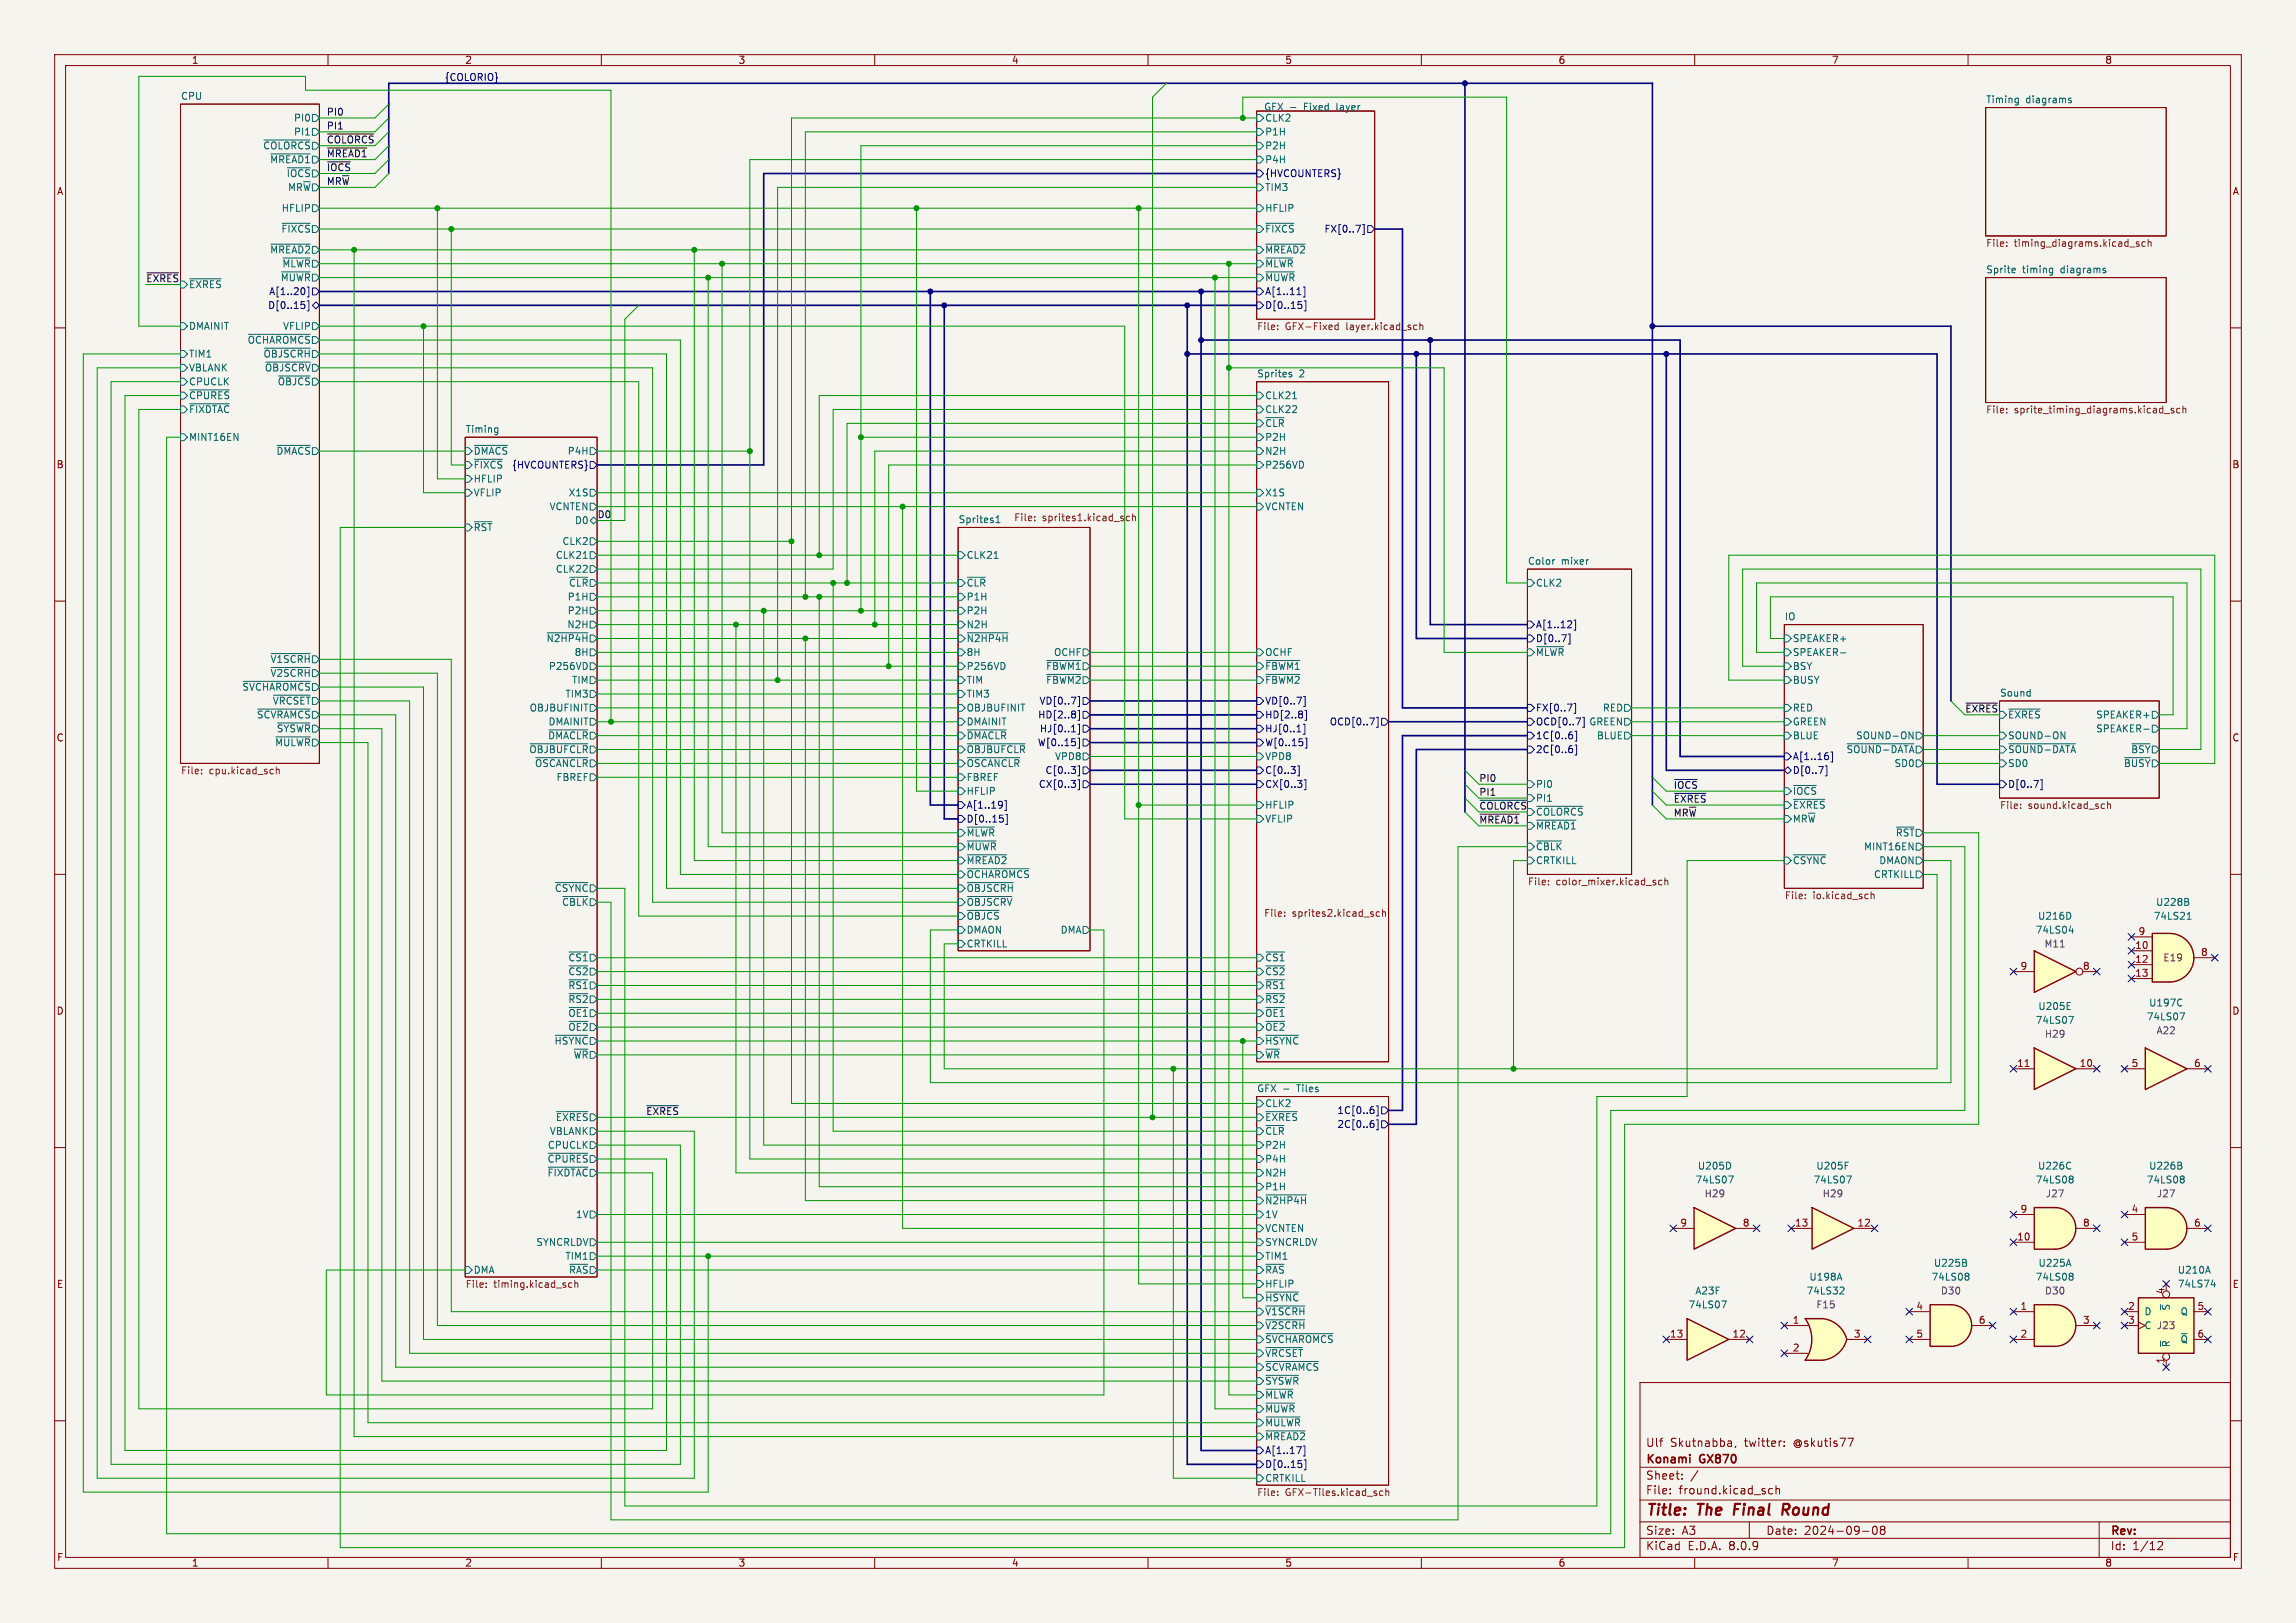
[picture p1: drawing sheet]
<svg xmlns="http://www.w3.org/2000/svg" width="420mm" height="297mm" viewBox="0 0 420 297" stroke-linecap="round" stroke-linejoin="round" font-family="sans-serif">
<defs><g id="words">
<g font-size="2.8" fill="#840000">
<text x="301" y="277.9">Title:</text>
<text x="310.6" y="277.9">The</text>
<text x="318" y="277.9">Final</text>
<text x="327.7" y="277.9">Round</text>
</g>
<g font-size="2.1" fill="#840000">
<text x="301" y="268.2">Konami</text>
<text x="301" y="265">Ulf</text>
<text x="305.5" y="265">Skutnabba,</text>
<text x="311" y="268.2">GX870</text>
<text x="319.2" y="265">twitter:</text>
<text x="328.2" y="265">@skutis77</text>
<text x="301" y="273.7">File:</text>
<text x="301" y="271">Sheet:</text>
<text x="307.1" y="273.7">fround.kicad_sch</text>
<text x="301" y="281.1">Size:</text>
<text x="307.6" y="281.1">A3</text>
<text x="323" y="281.1">Date:</text>
<text x="330" y="281.1">2024-09-08</text>
<text x="386" y="281.3">Rev:</text>
<text x="301" y="283.9">KiCad</text>
<text x="308.7" y="283.9">E.D.A.</text>
<text x="316.3" y="283.9">8.0.9</text>
<text x="386" y="283.9">Id:</text>
<text x="390.1" y="283.9">1/12</text>
</g>
<g font-size="1.8" fill="#840000">
<text x="35" y="11.9">1</text>
<text x="85" y="11.9">2</text>
<text x="135" y="11.9">3</text>
<text x="185" y="11.9">4</text>
<text x="235" y="11.9">5</text>
<text x="285" y="11.9">6</text>
<text x="335" y="11.9">7</text>
<text x="385" y="11.9">8</text>
<text x="10.3" y="35.9">A</text>
<text x="408.3" y="35.9">A</text>
<text x="10.3" y="85.9">B</text>
<text x="408.2" y="85.9">B</text>
<text x="10.3" y="135.9">C</text>
<text x="408.2" y="135.9">C</text>
<text x="10.3" y="185.9">D</text>
<text x="408.2" y="185.9">D</text>
<text x="10.3" y="235.9">E</text>
<text x="408.3" y="235.9">E</text>
<text x="10.3" y="285.9">F</text>
<text x="35" y="286.9">1</text>
<text x="85" y="286.9">2</text>
<text x="135" y="286.9">3</text>
<text x="185" y="286.9">4</text>
<text x="235" y="286.9">5</text>
<text x="285" y="286.9">6</text>
<text x="335" y="286.9">7</text>
<text x="385" y="286.9">8</text>
<text x="408.3" y="285.9">F</text>
</g>
<g font-size="1.8" fill="#000084">
<text x="81.3" y="14.9">{COLORIO}</text>
<text x="231.3" y="32.6">{HVCOUNTERS}</text>
<text x="242.2" y="42.8">FX[0..7]</text>
<text x="51.3" y="51.7">~{MUWR}</text>
<text x="231.3" y="51.7">~{MUWR}</text>
<text x="49" y="56.7">D[0..15]</text>
<text x="49.1" y="54.2">A[1..20]</text>
<text x="231.3" y="56.7">D[0..15]</text>
<text x="231.3" y="54.2">A[1..11]</text>
<text x="86.6" y="83.4">~{DMACS}</text>
<text x="86.6" y="86">~{FIXCS}{HVCOUNTERS}</text>
<text x="280.9" y="117.7">D[0..7]</text>
<text x="280.9" y="115.2">A[1..12]</text>
<text x="189.8" y="131.7">HD[2..8]</text>
<text x="190" y="129.1">VD[0..7]</text>
<text x="231.3" y="129.1">VD[0..7]</text>
<text x="231.3" y="131.7">HD[2..8]</text>
<text x="280.9" y="130.4">FX[0..7]</text>
<text x="189.7" y="136.8">W[0..15]</text>
<text x="190.1" y="134.2">HJ[0..1]</text>
<text x="231.3" y="134.2">HJ[0..1]</text>
<text x="231.3" y="136.8">W[0..15]</text>
<text x="243.1" y="132.9">OCD[0..7]</text>
<text x="280.9" y="135.5">1C[0..6]</text>
<text x="280.9" y="132.9">OCD[0..7]</text>
<text x="191.1" y="141.8">C[0..3]</text>
<text x="231.3" y="141.8">C[0..3]</text>
<text x="280.9" y="138">2C[0..6]</text>
<text x="327.9" y="139.3">A[1..16]</text>
<text x="327.9" y="141.8">D[0..7]</text>
<text x="176.7" y="148.2">A[1..19]</text>
<text x="189.9" y="144.4">CX[0..3]</text>
<text x="231.3" y="144.4">CX[0..3]</text>
<text x="367.2" y="144.4">D[0..7]</text>
<text x="176.7" y="150.7">D[0..15]</text>
<text x="244.5" y="206.6">2C[0..6]</text>
<text x="244.5" y="204.1">1C[0..6]</text>
<text x="231.3" y="263.8">~{MREAD2}</text>
<text x="231.3" y="266.3">A[1..17]</text>
<text x="231.3" y="268.8">D[0..15]</text>
</g>
<g font-size="1.8" fill="#006464">
<text x="33" y="18.3">CPU</text>
<text x="53.7" y="22.5">PI0</text>
<text x="231.1" y="20.3">GFX -</text>
<text x="231.3" y="22.5">CLK2</text>
<text x="238.6" y="20.3">Fixed</text>
<text x="244.8" y="20.3">layer</text>
<text x="363.2" y="19">Timing</text>
<text x="370.6" y="19">diagrams</text>
<text x="48" y="27.5">~{COLORCS}</text>
<text x="53.7" y="25">PI1</text>
<text x="231.3" y="27.5">P2H</text>
<text x="231.3" y="25">P1H</text>
<text x="49.3" y="30.1">~{MREAD1}</text>
<text x="52.3" y="32.6">~{IOCS}</text>
<text x="52.6" y="35.2">MR~{W}</text>
<text x="231.3" y="35.2">TIM3</text>
<text x="231.3" y="30.1">P4H</text>
<text x="51.4" y="39">HFLIP</text>
<text x="231.3" y="39">HFLIP</text>
<text x="49.3" y="46.6">~{MREAD2}</text>
<text x="51.4" y="42.8">~{FIXCS}</text>
<text x="231.3" y="42.8">~{FIXCS}</text>
<text x="231.3" y="46.6">~{MREAD2}</text>
<text x="34.5" y="52.9">~{EXRES}</text>
<text x="51.6" y="49.1">~{MLWR}</text>
<text x="231.3" y="49.1">~{MLWR}</text>
<text x="363.2" y="50.1">Sprite</text>
<text x="370" y="50.1">timing</text>
<text x="377.1" y="50.1">diagrams</text>
<text x="34.5" y="60.6">DMAINIT</text>
<text x="34.5" y="65.6">TIM1</text>
<text x="45.2" y="63.1">~{OCHAROMCS}</text>
<text x="48.1" y="65.6">~{OBJSCRH}</text>
<text x="51.7" y="60.6">VFLIP</text>
<text x="34.5" y="70.7">CPUCLK</text>
<text x="34.5" y="68.2">VBLANK</text>
<text x="48.4" y="68.2">~{OBJSCRV}</text>
<text x="50.7" y="70.7">~{OBJCS}</text>
<text x="229.9" y="69.1">Sprites</text>
<text x="237.6" y="69.1">2</text>
<text x="34.5" y="73.3">~{CPURES}</text>
<text x="34.5" y="75.8">~{FIXDTAC}</text>
<text x="231.3" y="75.8">CLK22</text>
<text x="231.3" y="73.3">CLK21</text>
<text x="34.5" y="80.9">MINT16EN</text>
<text x="50.5" y="83.4">~{DMACS}</text>
<text x="85.1" y="79.3">Timing</text>
<text x="103.7" y="83.4">P4H</text>
<text x="231.3" y="78.3">~{CLR}</text>
<text x="231.3" y="83.4">N2H</text>
<text x="231.3" y="80.9">P2H</text>
<text x="86.6" y="88.5">HFLIP</text>
<text x="231.3" y="86">P256VD</text>
<text x="86.6" y="91">VFLIP</text>
<text x="100.4" y="93.6">VCNTEN</text>
<text x="103.9" y="91">X1S</text>
<text x="175.3" y="95.8">Sprites1</text>
<text x="231.3" y="91">X1S</text>
<text x="231.3" y="93.6">VCNTEN</text>
<text x="86.6" y="97.4">~{RST}</text>
<text x="102.8" y="99.9">CLK2</text>
<text x="105.1" y="96.1">D0</text>
<text x="101.6" y="105">CLK22</text>
<text x="101.6" y="102.5">CLK21</text>
<text x="104" y="107.5">~{CLR}</text>
<text x="176.7" y="102.5">CLK21</text>
<text x="176.7" y="107.5">~{CLR}</text>
<text x="279.4" y="103.4">Color</text>
<text x="280.9" y="107.5">CLK2</text>
<text x="285.6" y="103.4">mixer</text>
<text x="103.7" y="110.1">P1H</text>
<text x="103.7" y="112.6">P2H</text>
<text x="176.7" y="110.1">P1H</text>
<text x="176.7" y="112.6">P2H</text>
<text x="326.4" y="113.6">IO</text>
<text x="99.9" y="117.7">~{N2HP4H}</text>
<text x="103.7" y="115.2">N2H</text>
<text x="176.7" y="117.7">~{N2HP4H}</text>
<text x="176.7" y="115.2">N2H</text>
<text x="327.9" y="117.7">SPEAKER+</text>
<text x="49.4" y="121.5">~{V1SCRH}</text>
<text x="49.4" y="124.1">~{V2SCRH}</text>
<text x="100.3" y="122.8">P256VD</text>
<text x="104.5" y="125.3">TIM</text>
<text x="105" y="120.2">8H</text>
<text x="176.7" y="125.3">TIM</text>
<text x="176.7" y="122.8">P256VD</text>
<text x="176.7" y="120.2">8H</text>
<text x="191.3" y="122.8">~{FBWM1}</text>
<text x="191.3" y="125.3">~{FBWM2}</text>
<text x="192.7" y="120.2">OCHF</text>
<text x="231.3" y="120.2">OCHF</text>
<text x="231.3" y="122.8">~{FBWM1}</text>
<text x="231.3" y="125.3">~{FBWM2}</text>
<text x="280.9" y="120.2">~{MLWR}</text>
<text x="327.9" y="125.3">BUSY</text>
<text x="327.9" y="122.8">BSY</text>
<text x="327.9" y="120.2">SPEAKER-</text>
<text x="44.2" y="126.6">~{SVCHAROMCS}</text>
<text x="46.9" y="131.7">~{SCVRAMCS}</text>
<text x="49.8" y="129.1">~{VRCSET}</text>
<text x="96.8" y="130.4">OBJBUFINIT</text>
<text x="103.3" y="127.9">TIM3</text>
<text x="176.7" y="130.4">OBJBUFINIT</text>
<text x="176.7" y="127.9">TIM3</text>
<text x="293.1" y="130.4">RED</text>
<text x="327.9" y="130.4">RED</text>
<text x="365.8" y="127.6">Sound</text>
<text x="367.2" y="131.7">~{EXRES}</text>
<text x="383.3" y="131.7">SPEAKER+</text>
<text x="50.2" y="136.8">~{MULWR}</text>
<text x="50.5" y="134.2">~{SYSWR}</text>
<text x="100.2" y="135.5">~{DMACLR}</text>
<text x="100.2" y="132.9">DMAINIT</text>
<text x="176.7" y="135.5">~{DMACLR}</text>
<text x="176.7" y="132.9">DMAINIT</text>
<text x="290.6" y="132.9">GREEN</text>
<text x="292" y="135.5">BLUE</text>
<text x="327.9" y="132.9">GREEN</text>
<text x="327.9" y="135.5">BLUE</text>
<text x="339.4" y="135.5">SOUND-ON</text>
<text x="367.2" y="135.5">SOUND-ON</text>
<text x="383.3" y="134.2">SPEAKER-</text>
<text x="96.7" y="138">~{OBJBUFCLR}</text>
<text x="97.8" y="140.6">~{OSCANCLR}</text>
<text x="101.7" y="143.1">FBREF</text>
<text x="176.7" y="143.1">FBREF</text>
<text x="176.7" y="138">~{OBJBUFCLR}</text>
<text x="176.7" y="140.6">~{OSCANCLR}</text>
<text x="192.9" y="139.3">VPD8</text>
<text x="231.3" y="139.3">VPD8</text>
<text x="337.7" y="138">~{SOUND-DATA}</text>
<text x="346.4" y="140.6">SD0</text>
<text x="367.2" y="138">~{SOUND-DATA}</text>
<text x="367.2" y="140.6">SD0</text>
<text x="388.4" y="140.6">~{BUSY}</text>
<text x="389.7" y="138">~{BSY}</text>
<text x="176.7" y="145.6">HFLIP</text>
<text x="231.3" y="148.2">HFLIP</text>
<text x="280.9" y="146.9">PI1</text>
<text x="280.9" y="144.4">PI0</text>
<text x="280.9" y="149.5">~{COLORCS}</text>
<text x="327.9" y="145.6">~{IOCS}</text>
<text x="327.9" y="148.2">~{EXRES}</text>
<text x="176.7" y="155.8">~{MUWR}</text>
<text x="176.7" y="153.3">~{MLWR}</text>
<text x="231.3" y="150.7">VFLIP</text>
<text x="280.9" y="155.8">~{CBLK}</text>
<text x="280.9" y="152">~{MREAD1}</text>
<text x="327.9" y="150.7">MR~{W}</text>
<text x="340.9" y="155.8">MINT16EN</text>
<text x="346.7" y="153.3">~{RST}</text>
<text x="176.7" y="158.3">~{MREAD2}</text>
<text x="176.7" y="160.9">~{OCHAROMCS}</text>
<text x="280.9" y="158.3">CRTKILL</text>
<text x="327.9" y="158.3">~{CSYNC}</text>
<text x="342.7" y="160.9">CRTKILL</text>
<text x="343.7" y="158.3">DMAON</text>
<text x="101.4" y="163.4">~{CSYNC}</text>
<text x="102.7" y="166">~{CBLK}</text>
<text x="176.7" y="163.4">~{OBJSCRH}</text>
<text x="176.7" y="166">~{OBJSCRV}</text>
<text x="394.3" y="166">U228B</text>
<text x="176.7" y="168.5">~{OBJCS}</text>
<text x="176.7" y="171">DMAON</text>
<text x="176.7" y="173.6">CRTKILL</text>
<text x="193.9" y="171">DMA</text>
<text x="372.3" y="171">74LS04</text>
<text x="372.7" y="168.5">U216D</text>
<text x="393.9" y="168.5">74LS21</text>
<text x="103.9" y="176.1">~{CS1}</text>
<text x="103.9" y="178.7">~{CS2}</text>
<text x="231.3" y="176.1">~{CS1}</text>
<text x="231.3" y="178.7">~{CS2}</text>
<text x="103.9" y="181.2">~{RS1}</text>
<text x="103.9" y="183.7">~{RS2}</text>
<text x="231.3" y="181.2">~{RS1}</text>
<text x="231.3" y="183.7">~{RS2}</text>
<text x="372.8" y="185">U205E</text>
<text x="393" y="184.4">U197C</text>
<text x="101.3" y="191.4">~{HSYNC}</text>
<text x="103.9" y="186.3">~{OE1}</text>
<text x="103.9" y="188.8">~{OE2}</text>
<text x="231.3" y="191.4">~{HSYNC}</text>
<text x="231.3" y="186.3">~{OE1}</text>
<text x="231.3" y="188.8">~{OE2}</text>
<text x="372.3" y="187.6">74LS07</text>
<text x="392.6" y="186.9">74LS07</text>
<text x="104.8" y="193.9">~{WR}</text>
<text x="231.3" y="193.9">~{WR}</text>
<text x="229.9" y="199.9">GFX -</text>
<text x="231.3" y="202.8">CLK2</text>
<text x="237.4" y="199.9">Tiles</text>
<text x="100.5" y="207.9">VBLANK</text>
<text x="101.6" y="205.3">~{EXRES}</text>
<text x="231.3" y="207.9">~{CLR}</text>
<text x="231.3" y="205.3">~{EXRES}</text>
<text x="100.1" y="215.5">~{FIXDTAC}</text>
<text x="100.1" y="213">~{CPURES}</text>
<text x="100.1" y="210.4">CPUCLK</text>
<text x="231.3" y="210.4">P2H</text>
<text x="231.3" y="213">P4H</text>
<text x="231.3" y="215.5">N2H</text>
<text x="310.5" y="214.2">U205D</text>
<text x="332.2" y="214.2">U205F</text>
<text x="372.7" y="214.2">U226C</text>
<text x="393" y="214.2">U226B</text>
<text x="231.3" y="218">P1H</text>
<text x="231.3" y="220.6">~{N2HP4H}</text>
<text x="310.1" y="216.8">74LS07</text>
<text x="331.6" y="216.8">74LS07</text>
<text x="372.3" y="216.8">74LS08</text>
<text x="392.6" y="216.8">74LS08</text>
<text x="105.3" y="223.1">1V</text>
<text x="231.3" y="225.7">VCNTEN</text>
<text x="231.3" y="223.1">1V</text>
<text x="86.6" y="233.3">DMA</text>
<text x="98" y="228.2">SYNCRLDV</text>
<text x="103.3" y="230.7">TIM1</text>
<text x="104" y="233.3">~{RAS}</text>
<text x="231.3" y="233.3">~{RAS}</text>
<text x="231.3" y="228.2">SYNCRLDV</text>
<text x="231.3" y="230.7">TIM1</text>
<text x="353.7" y="232">U225B</text>
<text x="372.8" y="232">U225A</text>
<text x="398.3" y="233.3">U210A</text>
<text x="231.3" y="238.4">~{HSYNC}</text>
<text x="231.3" y="235.8">HFLIP</text>
<text x="308.8" y="239.6">74LS07</text>
<text x="310" y="237.1">A23F</text>
<text x="330.4" y="237.1">74LS32</text>
<text x="330.9" y="234.5">U198A</text>
<text x="353.2" y="234.5">74LS08</text>
<text x="372.3" y="234.5">74LS08</text>
<text x="397.1" y="239.9" transform="rotate(-90 397.1 239.9)">~{S}</text>
<text x="398.3" y="235.8">74LS74</text>
<text x="231.3" y="246">~{SVCHAROMCS}</text>
<text x="231.3" y="243.4">~{V2SCRH}</text>
<text x="231.3" y="240.9">~{V1SCRH}</text>
<text x="392.2" y="240.9">D</text>
<text x="398.8" y="240.9">Q</text>
<text x="398.8" y="246">~{Q}</text>
<text x="231.3" y="251.1">~{SCVRAMCS}</text>
<text x="231.3" y="248.5">~{VRCSET}</text>
<text x="231.3" y="256.1">~{MLWR}</text>
<text x="231.3" y="253.6">~{SYSWR}</text>
<text x="231.3" y="258.7">~{MUWR}</text>
<text x="231.3" y="261.2">~{MULWR}</text>
<text x="231.3" y="271.4">CRTKILL</text>
</g>
<g font-size="1.8" fill="#0f0f0f">
<text x="59.7" y="21.2">PI0</text>
<text x="59.7" y="23.8">PI1</text>
<text x="59.7" y="28.9">~{MREAD1}</text>
<text x="59.7" y="26.3">~{COLORCS}</text>
<text x="59.7" y="31.4">~{IOCS}</text>
<text x="59.7" y="33.9">MR~{W}</text>
<text x="26.7" y="51.7">~{EXRES}</text>
<text x="109.2" y="94.9">D0</text>
<text x="359.4" y="130.5">~{EXRES}</text>
<text x="270.5" y="143.2">PI0</text>
<text x="270.5" y="145.7">PI1</text>
<text x="270.5" y="148.2">~{COLORCS}</text>
<text x="306.1" y="144.4">~{IOCS}</text>
<text x="306.1" y="147">~{EXRES}</text>
<text x="306.1" y="149.5">MR~{W}</text>
<text x="270.5" y="150.8">~{MREAD1}</text>
<text x="118.1" y="204.1">~{EXRES}</text>
</g>
<g font-size="1.8" fill="#725600">
<text x="363.2" y="45.5">File:</text>
<text x="368.4" y="45.5">timing_diagrams.kicad_sch</text>
<text x="229.9" y="60.7">File:</text>
<text x="235.1" y="60.7">GFX-Fixed</text>
<text x="246.4" y="60.7">layer.kicad_sch</text>
<text x="363.2" y="76">File:</text>
<text x="368.4" y="76">sprite_timing_diagrams.kicad_sch</text>
<text x="185.4" y="95.7">File:</text>
<text x="190.6" y="95.7">sprites1.kicad_sch</text>
<text x="33" y="142">File:</text>
<text x="38.2" y="142">cpu.kicad_sch</text>
<text x="365.8" y="148.4">File:</text>
<text x="371" y="148.4">sound.kicad_sch</text>
<text x="279.4" y="162.3">File:</text>
<text x="284.6" y="162.3">color_mixer.kicad_sch</text>
<text x="326.4" y="164.9">File:</text>
<text x="331.6" y="164.9">io.kicad_sch</text>
<text x="231.1" y="168.1">File:</text>
<text x="236.4" y="168.1">sprites2.kicad_sch</text>
<text x="85.1" y="236">File:</text>
<text x="90.3" y="236">timing.kicad_sch</text>
<text x="229.9" y="274.1">File:</text>
<text x="235.1" y="274.1">GFX-Tiles.kicad_sch</text>
</g>
<g font-size="1.8" fill="#840084">
<text x="373.9" y="173.6">M11</text>
<text x="395.6" y="176.1">E19</text>
<text x="373.9" y="190.1">H29</text>
<text x="394.4" y="189.5">A22</text>
<text x="311.7" y="219.3">H29</text>
<text x="333.3" y="219.3">H29</text>
<text x="374.1" y="219.3">J27</text>
<text x="394.4" y="219.3">J27</text>
<text x="332.2" y="239.6">F15</text>
<text x="354.9" y="237.1">D30</text>
<text x="374" y="237.1">D30</text>
<text x="392.2" y="243.4">C J23</text>
<text x="397.1" y="246.6" transform="rotate(-90 397.1 246.6)">~{R}</text>
</g>
<g font-size="1.8" fill="#a90000">
<text x="390.5" y="173.7">10</text>
<text x="391.1" y="171.2">9</text>
<text x="369.5" y="177.5">9</text>
<text x="380.9" y="177.5">8</text>
<text x="390.5" y="176.3">12</text>
<text x="390.5" y="178.8">13</text>
<text x="402.5" y="175">8</text>
<text x="368.9" y="195.3">11</text>
<text x="380.3" y="195.3">10</text>
<text x="389.8" y="195.3">5</text>
<text x="401.2" y="195.3">6</text>
<text x="369.5" y="222">9</text>
<text x="389.8" y="222">4</text>
<text x="307.3" y="224.5">9</text>
<text x="318.7" y="224.5">8</text>
<text x="328.3" y="224.5">13</text>
<text x="339.7" y="224.5">12</text>
<text x="368.9" y="227.1">10</text>
<text x="380.9" y="224.5">8</text>
<text x="389.8" y="227.1">5</text>
<text x="401.2" y="224.5">6</text>
<text x="350.4" y="239.8">4</text>
<text x="369.5" y="239.8">1</text>
<text x="389.2" y="239.8">2</text>
<text x="396" y="236.9" transform="rotate(-90 396 236.9)">4</text>
<text x="401.9" y="239.8">5</text>
<text x="305.4" y="244.9">13</text>
<text x="316.8" y="244.9">12</text>
<text x="327.8" y="242.3">1</text>
<text x="339" y="244.9">3</text>
<text x="350.4" y="244.9">5</text>
<text x="361.9" y="242.3">6</text>
<text x="369.5" y="244.9">2</text>
<text x="380.9" y="242.3">3</text>
<text x="389.2" y="242.3">3</text>
<text x="401.9" y="244.9">6</text>
<text x="327.8" y="247.4">2</text>
<text x="396" y="249.6" transform="rotate(-90 396 249.6)">1</text>
</g>
</g></defs>
<path d="M0 0h420v297h-420z" fill="#f5f4ef" stroke="#f5f4ef" stroke-width=".18"/>
<g fill="none" stroke="#840000" stroke-width=".18">
<path d="M10 10h400v277h-400zM12 12h396v273h-396zM33 19.1h25.4v120.6h-25.4zM60 10v2M110 10v2M160 10v2M210 10v2M260 10v2M310 10v2M360 10v2M363.2 19.7h33v23.5h-33zM229.9 20.3h21.6v38.1h-21.6z"/>
<path d="M363.2 50.8h33v22.9h-33zM10 60h2M229.9 69.9h24.1v124.4h-24.1zM408 60h2M85.1 80h24.1v153.7h-24.1zM175.3 96.5h24.1v77.5h-24.1zM10 110h2M279.4 104.1h19v55.9h-19zM326.4 114.3h25.4v48.3h-25.4zM408 110h2M365.8 128.3h29.2v17.8h-29.2zM10 160h2"/>
<path d="M408 160h2M10 210h2M229.9 200.7h24.1v71.1h-24.1zM408 210h2M300 253h108v32h-108zM10 260h2M300 278.5h108M300 274.5h108M300 268.5h108M305.5 273.2v.2M305.5 272.5v.1M307.7 270.5v.2"/>
<path d="M307.7 269.8v.1M310.6 269.1l-1.3 1.9M316.5 263.7l.2 .2v.8M316.7 264.6l-.1 .1M316.7 264l-.1 .1M317.5 264.6l-.1 .3M320 278.5v3M324.2 272.5l-.4-.1-.3 .3v.4l.2 .2h.5M324.9 272.5l.2-.1 .3 .1 .1 .9M324.9 271.9v1.5M325.7 263.7h.2M326.4 264.5v.2"/>
<path d="M326.4 263.8v.1M338 263.2h1l-.6 1.5M342.7 279.4l.2-.1a.8 .8 0 0 1 .5 .7 .8 .8 0 0 1-.5 .8l-.2-.2-.2-.4zM344.2 279.9l-.3-.3 .3-.3 .5 .1 .1 .2-.3 .3M344.2 279.9l-.3 .3 .1 .4 .2 .2 .5-.1 .1-.2-.1-.4-.2-.2M344.2 279.9h.3M384 278.5v6.5M408 260h2M60 285v2M110 285v2M160 285v2M210 285v2"/>
<path d="M260 285v2M300 281.5h108M310 285v2M340.7 280.2h1.2M360 285v2M394.7 282.2l.6-.1 .2 .1 .1 .3-.9 1.1h.9"/>
</g>
<path d="M317.4 275.2l-.3 2M326.6 276.3l.5 .9M327 275.2h-.7l-.3 2M327.1 276.2l-1 .1" fill="none" stroke="#840000" stroke-width=".4"/>
<g fill="none" stroke="#006464" stroke-width=".18">
<path d="M236.1 19.7h.9M368.8 18h.4M369.2 18v1l-.3 .2M369.2 18.7l-.4 .1M378.4 18.2l.5 .4-.2 .2-.3-.1M378.9 18h-.3l-.2 .1M48.3 25.6h8.4M49.5 28.2h7.2M52.6 30.7h4.1M55.9 24.7h.7M57.1 23.5h.7l.6 .6-.6 .7h-.7zM57.1 21h.7l.6 .6-.6 .6h-.7z"/>
<path d="M57.1 37.5h.7l.6 .6-.6 .6h-.7zM229.9 26h.6l.6 .7-.6 .6h-.6zM229.9 33.7h.6l.6 .6-.6 .6h-.6zM229.9 23.5h.6l.6 .6-.6 .7h-.6zM229.9 28.6h.6l.6 .6-.6 .6h-.6zM229.9 37.5h.6l.6 .6-.6 .6h-.6zM229.9 21h.6l.6 .6-.6 .6h-.6zM33 59.1h.7l.6 .6-.6 .6h-.7zM33 51.4h.7l.6 .7-.6 .6h-.7zM34.7 51h5.7M49.5 44.7h7.2M51.5 49.8h5.2"/>
<path d="M51.6 40.9h5.1M51.8 47.2h4.9M57.1 59.1h.7l.6 .6-.6 .6h-.7zM229.9 41.3h.6l.6 .6-.6 .6h-.6zM229.9 50.2h.6l.6 .6-.6 .6h-.6zM229.9 47.6h.6l.6 .7-.6 .6h-.6zM229.9 45.1h.6l.6 .6-.6 .7h-.6zM231.6 40.9h5.1M231.6 49.8h5.2M231.6 47.2h4.9M231.6 44.7h7.1M368.2 49.1h.4v.3l-.6 .1"/>
<path d="M368.6 49.9h-.4M375.1 49.1h.4M375.5 49.9h-.4M375.5 49.1v1l-.1 .2h-.3M384.8 49.5l.4 .1v.1l-.2 .2h-.2M384.8 49.1h.4M33 69.2h.7l.6 .7-.6 .6h-.7zM33 71.8h.7l.6 .6-.6 .6h-.7zM33 74.3h.7l.6 .6-.6 .7h-.7zM33 64.1h.7l.6 .7-.6 .6h-.7zM33 79.4h.7l.6 .6-.6 .6h-.7zM33 66.7h.7l.6 .6-.6 .6h-.7z"/>
<path d="M34.7 71.3h7.3M34.7 73.9h7.3M45.4 61.2h11.3M48.3 63.7h8.4M48.6 66.3h8.1M50.9 68.8h5.8M90.7 78.3h.4M91.1 78.3v1l-.3 .3M91.1 79.1h-.4M229.9 76.8h.6l.6 .7-.6 .6h-.6zM229.9 74.3h.6l.6 .6-.6 .7h-.6zM229.9 79.4h.6l.6 .6-.6 .6h-.6z"/>
<path d="M229.9 71.8h.6l.6 .6-.6 .6h-.6zM231.6 76.4h3.3M235.8 68.5l.5 .2v.2l-.4 .1M235.8 68.2h.5M236.5 73h.7M50.7 81.5h6M85.1 84.5h.6l.7 .6-.7 .6h-.6zM85.1 87h.6l.7 .6-.7 .7h-.6zM85.1 89.5h.6l.7 .7-.7 .6h-.6zM85.1 81.9h.6l.7 .7-.7 .6h-.6zM85.1 95.9h.6l.7 .6-.7 .7h-.6zM86.8 81.5h6"/>
<path d="M86.8 84h5.1M86.8 95.5h3.2M107.9 98.4h.7l.6 .7-.6 .6h-.7zM107.9 89.5h.7l.6 .7-.6 .6h-.7zM107.9 92.1h.7l.6 .6-.6 .6h-.7zM107.9 81.9h.7l.6 .7-.6 .6h-.7zM107.9 95.3l.7-.7 .6 .7-.6 .6zM182.2 95.6h.7M182.2 94.7l.4-.3v1.2M229.9 84.5h.6l.6 .6-.6 .6h-.6zM229.9 81.9h.6l.6 .7-.6 .6h-.6zM229.9 89.5h.6l.6 .7-.6 .6h-.6z"/>
<path d="M229.9 92.1h.6l.6 .6-.6 .6h-.6zM49.6 119.6h7.1M100.1 115.8h7.4M104.2 105.6h3.3M106.7 102.2h.7M107.9 108.6h.7l.6 .6-.6 .7h-.7zM107.9 103.5h.7l.6 .6-.6 .7h-.7zM107.9 101h.7l.6 .6-.6 .6h-.7zM107.9 113.7h.7l.6 .6-.6 .6h-.7zM107.9 111.1h.7l.6 .7-.6 .6h-.7zM107.9 118.7h.7l.6 .7-.6 .6h-.7zM175.3 101h.6l.6 .6-.6 .6h-.6z"/>
<path d="M175.3 106h.6l.6 .7-.6 .6h-.6zM175.3 116.2h.6l.6 .6-.6 .7h-.6zM175.3 108.6h.6l.6 .6-.6 .7h-.6zM175.3 113.7h.6l.6 .6-.6 .6h-.6zM175.3 111.1h.6l.6 .7-.6 .6h-.6zM175.3 118.7h.6l.6 .7-.6 .6h-.6zM176.9 105.6h3.4M176.9 115.8h7.5M181.8 102.2h.8M198.1 118.7h.7l.6 .7-.6 .6h-.7zM229.9 118.7h.6l.6 .7-.6 .6h-.6zM279.4 106h.6l.7 .7-.7 .6h-.6z"/>
<path d="M279.4 118.7h.6l.7 .7-.7 .6h-.6zM281.1 118.3h4.9M284.4 102.4l-.2 .1M290.4 102.4h.2M326.4 116.2h.6l.7 .6-.7 .7h-.6zM326.4 118.7h.6l.7 .7-.7 .6h-.6zM336.7 119.5h.9M44.5 124.7h12.2M47.1 129.8h9.6M49.6 122.1h7.1M50 127.2h6.7M50.5 134.8h6.2"/>
<path d="M50.8 132.3h5.9M97 136.1h10.5M98 138.7h9.5M100.4 133.6h7.1M107.9 123.8h.7l.6 .7-.6 .6h-.7zM107.9 126.4h.7l.6 .6-.6 .6h-.7zM107.9 128.9h.7l.6 .6-.6 .7h-.7zM107.9 131.4h.7l.6 .7-.6 .6h-.7zM107.9 121.3h.7l.6 .6-.6 .7h-.7zM175.3 128.9h.6l.6 .6-.6 .7h-.6zM175.3 126.4h.6l.6 .6-.6 .6h-.6zM175.3 123.8h.6l.6 .7-.6 .6h-.6z"/>
<path d="M175.3 134h.6l.6 .6-.6 .7h-.6zM175.3 131.4h.6l.6 .7-.6 .6h-.6zM175.3 136.5h.6l.6 .7-.6 .6h-.6zM175.3 139.1h.6l.6 .6-.6 .6h-.6zM175.3 121.3h.6l.6 .6-.6 .7h-.6zM176.9 133.6h7.2M176.9 136.1h10.6M176.9 138.7h9.6M191.5 120.9h6.2M191.5 123.4h6.2M198.1 137.8h.7l.6 .6-.6 .7h-.7zM229.9 137.8h.6l.6 .6-.6 .7h-.6z"/>
<path d="M229.9 121.3h.6l.6 .6-.6 .7h-.6zM229.9 123.8h.6l.6 .7-.6 .6h-.6zM231.6 120.9h6.2M231.6 123.4h6.2M297.2 128.9h.6l.6 .6-.6 .7h-.6zM297.2 131.4h.6l.6 .7-.6 .6h-.6zM297.2 134h.6l.6 .6-.6 .7h-.6zM326.4 123.8h.6l.7 .7-.7 .6h-.6zM326.4 121.3h.6l.7 .6-.7 .7h-.6zM326.4 131.4h.6l.7 .7-.7 .6h-.6zM326.4 128.9h.6l.7 .6-.7 .7h-.6zM326.4 134h.6l.7 .6-.7 .7h-.6z"/>
<path d="M337.9 136.1h12.2M349.2 133.9l.7 1.3v-1.3M350.5 134h.7l.6 .6-.6 .7h-.7zM350.5 139.1h.7l.6 .6-.6 .6h-.7zM365.8 130.2h.6l.6 .6-.6 .6h-.6zM365.8 136.5h.6l.6 .7-.6 .6h-.6zM365.8 134h.6l.6 .6-.6 .7h-.6zM365.8 139.1h.6l.6 .6-.6 .6h-.6zM367.4 136.1h12.3M367.4 129.8h5.8M377 133.9l.7 1.3v-1.3M388.6 138.7h4.7"/>
<path d="M390 136.1h3.3M392.1 133.4h1M393.7 130.2h.6l.7 .6-.7 .6h-.6zM393.7 132.7h.6l.7 .7-.7 .6h-.6zM107.9 141.6h.7l.6 .6-.6 .7h-.7zM175.3 141.6h.6l.6 .6-.6 .7h-.6zM175.3 154.3h.6l.6 .6-.6 .7h-.6zM175.3 151.8h.6l.6 .6-.6 .6h-.6zM175.3 156.8h.6l.6 .7-.6 .6h-.6zM175.3 144.1h.6l.6 .7-.6 .6h-.6zM175.3 159.4h.6l.6 .6-.6 .7h-.6zM176.9 153.9h5.3"/>
<path d="M176.9 151.4h5M176.9 156.4h7.2M176.9 159h11.3M229.9 146.7h.6l.6 .6-.6 .7h-.6zM229.9 149.2h.6l.6 .7-.6 .6h-.6zM279.4 154.3h.6l.7 .6-.7 .7h-.6zM279.4 150.5h.6l.7 .6-.7 .7h-.6zM279.4 156.8h.6l.7 .7-.7 .6h-.6zM279.4 145.4h.6l.7 .7-.7 .6h-.6zM279.4 142.9h.6l.7 .6-.7 .6h-.6zM279.4 148h.6l.7 .6-.7 .6h-.6zM281.1 153.9h4.6"/>
<path d="M281.1 150.1h7.2M281.1 147.5h8.4M283.1 146.6h.7M326.4 144.1h.6l.7 .7-.7 .6h-.6zM326.4 146.7h.6l.7 .6-.7 .7h-.6zM326.4 156.8h.6l.7 .7-.7 .6h-.6zM326.4 149.2h.6l.7 .7-.7 .6h-.6zM328.1 156.4h5.9M328.1 143.7h4.1M328.1 146.3h5.7M346.9 151.4h3.2M350.5 156.8h.7l.6 .7-.6 .6h-.7z"/>
<path d="M350.5 154.3h.7l.6 .6-.6 .7h-.7zM350.5 159.4h.7l.6 .6-.6 .7h-.7zM101.6 161.5h5.9M102.9 164.1h4.6M104.1 174.2h3.4M104.1 179.3h3.4M104.1 176.8h3.4M175.3 161.9h.6l.6 .7-.6 .6h-.6zM175.3 164.5h.6l.6 .6-.6 .6h-.6zM175.3 167h.6l.6 .6-.6 .7h-.6zM175.3 169.5h.6l.6 .7-.6 .6h-.6zM175.3 172.1h.6l.6 .6-.6 .7h-.6z"/>
<path d="M176.9 161.5h8.4M176.9 164.1h8.2M176.9 166.6h5.8M198.1 169.5h.7l.6 .7-.6 .6h-.7zM229.9 174.6h.6l.6 .7-.6 .6h-.6zM229.9 179.7h.6l.6 .6-.6 .7h-.6zM229.9 177.2h.6l.6 .6-.6 .6h-.6zM231.6 174.2h3.4M231.6 179.3h3.4M231.6 176.8h3.4M101.6 189.5h5.9M104.1 184.4h3.4"/>
<path d="M104.1 181.8h3.4M104.1 186.9h3.4M229.9 192.4h.6l.6 .6-.6 .7h-.6zM229.9 189.9h.6l.6 .6-.6 .6h-.6zM229.9 184.8h.6l.6 .6-.6 .7h-.6zM229.9 182.2h.6l.6 .7-.6 .6h-.6zM229.9 187.3h.6l.6 .7-.6 .6h-.6zM231.6 189.5h5.9M231.6 184.4h3.4M231.6 181.8h3.4M231.6 186.9h3.4M234.8 199.3h1"/>
<path d="M100.3 213.6h7.2M100.3 211h7.2M101.8 203.4h5.7M107.9 208.9h.7l.6 .7-.6 .6h-.7zM107.9 206.4h.7l.6 .6-.6 .6h-.7zM229.9 208.9h.6l.6 .7-.6 .6h-.6zM229.9 211.5h.6l.6 .6-.6 .6h-.6zM229.9 214h.6l.6 .6-.6 .7h-.6zM229.9 201.3h.6l.6 .6-.6 .7h-.6zM229.9 216.5h.6l.6 .7-.6 .6h-.6zM229.9 206.4h.6l.6 .6-.6 .6h-.6zM229.9 219.1h.6l.6 .6-.6 .6h-.6z"/>
<path d="M229.9 203.8h.6l.6 .7-.6 .6h-.6zM231.6 206h3.3M231.6 218.7h7.4M231.6 203.4h5.7M85.1 231.8h.6l.7 .6-.7 .6h-.6zM104.2 231.4h3.3M107.9 226.7h.7l.6 .6-.6 .7h-.7zM107.9 229.2h.7l.6 .7-.6 .6h-.7zM107.9 221.6h.7l.6 .6-.6 .7h-.7zM229.9 231.8h.6l.6 .6-.6 .6h-.6zM229.9 224.2h.6l.6 .6-.6 .6h-.6zM229.9 236.9h.6l.6 .6-.6 .6h-.6z"/>
<path d="M229.9 226.7h.6l.6 .6-.6 .7h-.6zM229.9 221.6h.6l.6 .6-.6 .7h-.6zM229.9 229.2h.6l.6 .7-.6 .6h-.6zM229.9 234.3h.6l.6 .6-.6 .7h-.6zM229.9 239.4h.6l.6 .6-.6 .7h-.6zM231.6 231.4h3.3M231.6 236.4h5.9M231.6 239h7.1M229.9 257.2h.6l.6 .6-.6 .6h-.6zM229.9 254.6h.6l.6 .7-.6 .6h-.6zM229.9 259.7h.6l.6 .6-.6 .7h-.6zM229.9 252.1h.6l.6 .6-.6 .7h-.6z"/>
<path d="M229.9 249.6h.6l.6 .6-.6 .6h-.6zM229.9 244.5h.6l.6 .6-.6 .6h-.6zM229.9 241.9h.6l.6 .7-.6 .6h-.6zM229.9 247h.6l.6 .6-.6 .7h-.6zM231.6 256.8h5.2M231.6 254.2h4.9M231.6 259.3h6.2M231.6 251.7h5.9M231.6 249.1h9.6M231.6 244.1h12.2M231.6 241.5h7.1M231.6 246.6h6.7"/>
<path d="M229.9 269.9h.6l.6 .6-.6 .6h-.6zM229.9 262.3h.6l.6 .6-.6 .6h-.6zM231.6 261.8h7.1"/>
</g>
<g fill="none" stroke="#000084" stroke-width=".18">
<path d="M229.9 31.1h.6l.6 .7-.6 .6h-.6zM55.1 55.2h.6M55.6 55.7l.2 .2-.2 .5M55.7 52.9v.8M56.2 55.1h.3v1.8h-.3M56.5 52.5v1.8h-.3M57.1 52.7h.7l.6 .6-.6 .7h-.7zM57.1 55.9l.7-.7 .6 .7-.6 .6zM229.9 55.2h.6l.6 .7-.6 .6h-.6zM229.9 52.7h.6l.6 .6-.6 .7h-.6zM237.2 53.9h.8M237.5 55.2h.6"/>
<path d="M238 55.7l.1 .2-.1 .5M238.6 55.1h.3v1.8h-.3M238.7 52.5v1.8h-.3M249.2 41.1h.3v1.8h-.3M250.2 41.3h.6l.7 .6-.7 .6h-.6zM107.9 84.5h.7l.6 .6-.6 .6h-.7zM279.4 116.2h.6l.7 .6-.7 .7h-.6zM279.4 113.7h.6l.7 .6-.7 .6h-.6zM286.7 114.9h.8M287.2 116v1.8h-.3M287.4 113.7v.5M287.9 113.5h.3v1.8h-.3"/>
<path d="M196 133.9h.7M197.2 127.5h.3v1.8h-.3M197.2 130h.3v1.8h-.3M197.2 132.5h.3v1.9h-.3M197.2 135.1h.3v1.8h-.3M198.1 127.6h.7l.6 .7-.6 .6h-.7zM198.1 132.7h.7l.6 .7-.6 .6h-.7zM198.1 135.3h.7l.6 .6-.6 .6h-.7zM198.1 130.2h.7l.6 .6-.6 .6h-.7zM229.9 132.7h.6l.6 .7-.6 .6h-.6zM229.9 127.6h.6l.6 .7-.6 .6h-.6zM229.9 130.2h.6l.6 .6-.6 .6h-.6z"/>
<path d="M229.9 135.3h.6l.6 .6-.6 .6h-.6zM237.2 133.9h.8M238.4 132.5h.3v1.9h-.3M238.4 127.5h.3v1.8h-.3M238.7 130h.3v1.8h-.3M238.7 135.1h.4v1.8h-.4M251.8 131.3h.3v1.8h-.3M252.7 131.4h.7l.6 .7-.6 .6h-.7zM279.4 134h.6l.7 .6-.7 .7h-.6zM279.4 131.4h.6l.7 .7-.7 .6h-.6zM279.4 128.9h.6l.7 .6-.7 .7h-.6zM279.4 136.5h.6l.7 .7-.7 .6h-.6z"/>
<path d="M287.6 134.5l.1 .2-.1 .4M287.6 137l.1 .2-.1 .5M287.9 128.7h.3v1.8h-.3M288.1 136.3h.3v1.9h-.3M288.4 133.8v1.8h-.3M289.5 131.3h.3v1.8h-.3M326.4 137.8h.6l.7 .6-.7 .7h-.6zM334.4 138.3v.6M334.9 137.6h.3v1.8h-.3M175.3 146.7h.6l.6 .6-.6 .7h-.6zM175.3 149.2h.6l.6 .7-.6 .6h-.6zM182.9 149.2h.6"/>
<path d="M183.3 146.8v.8M183.4 147.2l-.1 .1M183.4 149.7l.1 .2-.1 .5M183.8 146.5h.3v1.8h-.3M184 149h.3v1.9h-.3M197.2 140.2h.3v1.8h-.3M197.2 142.7h.3v1.8h-.3M198.1 140.3h.7l.6 .7-.6 .6h-.7zM198.1 142.9h.7l.6 .6-.6 .6h-.7zM229.9 142.9h.6l.6 .6-.6 .6h-.6zM229.9 140.3h.6l.6 .7-.6 .6h-.6zM237.4 140.2h.3v1.8h-.3"/>
<path d="M238.6 142.7h.3v1.8h-.3M326.4 141l.6-.7 .7 .7-.7 .6zM334.2 140.2v1.8h-.3M365.8 142.9h.6l.6 .6-.6 .6h-.6zM373.2 142.7h.3v1.8h-.3M251.2 205.6l.2 .2-.2 .5M251.2 203.1l.2 .1-.2 .5M251.8 202.4h.3v1.8h-.3M251.8 204.9h.3v1.8h-.3M252.7 205.1h.7l.6 .6-.6 .7h-.7zM252.7 202.6h.7l.6 .6-.6 .6h-.7zM229.9 264.8h.6l.6 .6-.6 .7h-.6z"/>
<path d="M229.9 267.3h.6l.6 .7-.6 .6h-.6zM237.2 264.7h.8l-.5 1.3M237.5 267.3h.6M238 267.8l.1 .2-.1 .5M238.6 267.2h.3v1.8h-.3M238.7 264.6v1.8h-.3"/>
</g>
<g fill="none" stroke="#725600" stroke-width=".18">
<path d="M233.7 59.5v.2M244.8 59.1v1.2M244.8 59.5h-.4l-.2 .2 .1 .6h.5M258.8 59.5h.4M259.7 59.6l.2-.1h.3l.1 .8M259.7 59.1v1.2M367.1 44.3v.1M367.1 45v.1M389.6 45.2h.9M391.3 44.3l-.3-.1-.2 .2v.2l.5 .1v.3h-.5M392.4 44.3l-.4-.1-.2 .3 .1 .5h.5M393 44.4l.1-.2 .3 .1 .1 .8"/>
<path d="M393 43.8v1.3M233.7 60.2v.1M259.2 60.3h-.4M367.1 75.4v.2M367.1 74.8v.1M395.5 74.7l.1 .1M395.6 74.3v1.3M395.6 75.5l-.1 .1M395.9 75.7h1M397.6 74.8l-.3-.1-.2 .2 .1 .2 .4 .1v.3h-.5M398.8 74.8l-.4-.1-.2 .3 .1 .5h.5M399.3 74.8l.2-.1 .3 .1v.8"/>
<path d="M399.3 74.3v1.3M189.3 95.2v.1M189.3 94.5v.1M206.6 94.5h-.3l-.3 .2 .1 .5h.5M207.2 94.6l.2-.1h.3v.8M207.2 94v1.3M36.9 141.5v.1M36.9 140.8v.1M49.9 140.8h.1M50 141.5l-.1 .1M50.5 140.3v1.3M50.5 140.9l.2-.1h.3l.1 .8"/>
<path d="M369.6 147.8v.2M369.6 147.2v.1M384.6 147.1l.4 .1M385 147.9l-.4 .1M385.5 147.2l.2-.1 .3 .1 .1 .8M385.5 146.7v1.3M235 167.6v.1M235 166.9v.1M252.3 166.9l-.3-.1-.3 .3 .2 .5h.4M252.9 167l.2-.2 .3 .1v.8M252.9 166.4v1.3M283.2 161.8v.1"/>
<path d="M283.2 161.1v.2M302.5 161.5l.3 .1 .1 .1-.2 .2h-.2M302.5 161.1h.3M304 161.1h-.4l-.2 .2 .1 .6h.5M304.5 161.2l.2-.1h.3l.1 .8M304.5 160.7v1.2M330.2 164.3v.2M330.2 163.7v.1M342.3 163.2v1.3M342.3 163.7l.2-.1 .3 .1v.8M88.9 235.5v.1M88.9 234.8v.1"/>
<path d="M104.6 234.8l-.4-.1-.2 .3 .1 .5h.5M105.1 234.9l.2-.2 .3 .1 .1 .8M105.1 234.3v1.3M233.7 272.9v.1M233.7 273.6v.1M253 272.9l-.4-.1-.3 .3 .2 .5h.5M253.5 273l.2-.2 .3 .1v.8M253.5 272.4v1.3"/>
</g>
<path d="M391.2 237.5h10.1v10.1h-10.1z" fill="#ffffc2"/>
<path d="M391.2 237.5h10.1v10.1h-10.1z" fill="none" stroke="#840000" stroke-width=".25"/>
<g fill="none" stroke="#840000" stroke-width=".18">
<path d="M396.2 234.9v1.3M388.6 240h2.6M388.6 242.6h2.6M391.2 241.9l1.2 .7-1.2 .6M396.2 248.9v1.3M401.3 240h2.6M401.3 245.1h2.6"/>
<circle cx="396.2" cy="248.3" r=".63"/>
</g>
<path d="M403.9 231.7l.4 1.3M404.5 235.1h.8M405.1 234.7v.8M395.2 245.4v1" fill="none" stroke="#006464" stroke-width=".18"/>
<path d="M396.9 170.8a4.4 4.4 0 0 1 4.4 4.5 4.4 4.4 0 0 1-4.4 4.4z" fill="#ffffc2" stroke="#ffffc2" stroke-width=".18"/>
<path d="M393.7 170.8h3.2v8.9h-3.2z" fill="#ffffc2"/>
<path d="M393.7 170.8h3.2a4.4 4.4 0 0 1 4.4 4.5 4.4 4.4 0 0 1-4.4 4.4h-3.2z" fill="none" stroke="#840000" stroke-width=".25"/>
<path d="M389.9 174h3.8M389.9 176.5h3.8M389.9 179.1h3.8M389.9 171.5h3.8M401.3 175.3h3.8" fill="none" stroke="#840000" stroke-width=".18"/>
<path d="M400.1 165l.3 .3-.1 .3-.2 .1M400.1 168.2h.7M400.2 164.5l.1 .2-.1 .3M400.2 167.3l.2-.4v1.3" fill="none" stroke="#006464" stroke-width=".18"/>
<path d="M372.1 174l7.6 3.8-7.6 3.8z" fill="#ffffc2"/>
<path d="M372.1 174l7.6 3.8-7.6 3.8z" fill="none" stroke="#840000" stroke-width=".25"/>
<g fill="none" stroke="#840000" stroke-width=".18">
<path d="M368.3 177.8h3.8M381 177.8h2.5"/>
<circle cx="380.4" cy="177.8" r=".63"/>
</g>
<path d="M378.5 170.3h.8M378.7 167.3v.6M379.1 169.9v.9" fill="none" stroke="#006464" stroke-width=".18"/>
<path d="M376.9 173.3h.7" fill="none" stroke="#840084" stroke-width=".18"/>
<path d="M332.8 243.8l5 1.3a5.2 5.2 0 0 1-4.4 3.8z" fill="#ffffc2" stroke="#ffffc2" stroke-width=".18"/>
<path d="M330.2 248.9h3.2M330.2 241.3h3.2" fill="none" stroke="#ffffc2" stroke-width=".18"/>
<path d="M330.2 241.3h3.2v7.6h-3.2a6.7 6.7 0 0 0 0-7.6z" fill="#ffffc2"/>
<g fill="#ffffc2" stroke="#ffffc2" stroke-width=".18">
<path d="M333.4 241.3a5.1 5.1 0 0 1 4.4 3.8l-5 1.3z"/>
<path d="M396.2 221a3.8 3.8 0 0 1 3.8 3.8 3.8 3.8 0 0 1-3.8 3.8z"/>
</g>
<path d="M333.4 241.3h-3.2a6.6 6.6 0 0 1 0 7.6h3.2M333.4 241.3a5.1 5.1 0 0 1 4.4 3.8 5.2 5.2 0 0 1-4.4 3.8" fill="none" stroke="#840000" stroke-width=".25"/>
<path d="M326.4 242.6h4.3M326.4 247.6h4.3M337.8 245.1h3.8" fill="none" stroke="#840000" stroke-width=".18"/>
<path d="M336.5 233l.4 1.3M336.8 235.5l.4 .1 .1 .3-.8 .9h.8" fill="none" stroke="#006464" stroke-width=".18"/>
<path d="M392.4 221h3.8v7.6h-3.8z" fill="#ffffc2"/>
<path d="M392.4 221h3.8a3.8 3.8 0 0 1 3.8 3.8 3.8 3.8 0 0 1-3.8 3.8h-3.8z" fill="none" stroke="#840000" stroke-width=".25"/>
<path d="M388.6 222.2h3.8M388.6 227.3h3.8M400 224.8h3.9" fill="none" stroke="#840000" stroke-width=".18"/>
<path d="M398.8 213.3l.3 .2v.3l-.2 .1M398.9 212.7l.2 .2-.2 .3M399.1 215.2h.2l.2 .3-.2 .3M399.1 215.8h.2M399.3 215.8l.2 .2v.2l-.1 .2-.3 .1" fill="none" stroke="#006464" stroke-width=".18"/>
<path d="M392.4 191.8l7.6 3.8-7.6 3.8z" fill="#ffffc2"/>
<path d="M392.4 191.8l7.6 3.8-7.6 3.8z" fill="none" stroke="#840000" stroke-width=".25"/>
<path d="M388.6 195.6h3.8M400 195.6h3.9" fill="none" stroke="#840000" stroke-width=".18"/>
<path d="M398.7 185.4h.9l-.5 1.2M399.1 182.9h.1M399.1 184h.1" fill="none" stroke="#006464" stroke-width=".18"/>
<path d="M308.6 241.3l7.6 3.8-7.6 3.8z" fill="#ffffc2"/>
<path d="M308.6 241.3l7.6 3.8-7.6 3.8z" fill="none" stroke="#840000" stroke-width=".25"/>
<path d="M304.8 245.1h3.8M316.2 245.1h3.8" fill="none" stroke="#840000" stroke-width=".18"/>
<path d="M314.9 238.1h.9l-.6 1.2" fill="none" stroke="#006464" stroke-width=".18"/>
<path d="M309.9 221l7.6 3.8-7.6 3.8z" fill="#ffffc2"/>
<path d="M309.9 221l7.6 3.8-7.6 3.8z" fill="none" stroke="#840000" stroke-width=".25"/>
<path d="M306.1 224.8h3.8M317.5 224.8h3.8" fill="none" stroke="#840000" stroke-width=".18"/>
<path d="M316.2 215.2h.8l-.5 1.3M316.5 213v.6" fill="none" stroke="#006464" stroke-width=".18"/>
<path d="M375.9 221a3.8 3.8 0 0 1 3.8 3.8 3.8 3.8 0 0 1-3.8 3.8z" fill="#ffffc2" stroke="#ffffc2" stroke-width=".18"/>
<path d="M372.1 221h3.8v7.6h-3.8z" fill="#ffffc2"/>
<path d="M372.1 221h3.8a3.8 3.8 0 0 1 3.8 3.8 3.8 3.8 0 0 1-3.8 3.8h-3.8z" fill="none" stroke="#840000" stroke-width=".25"/>
<path d="M368.3 227.3h3.8M368.3 222.2h3.8M379.7 224.8h3.8" fill="none" stroke="#840000" stroke-width=".18"/>
<path d="M378.7 212.7l.1 .1M378.7 215.2h.3l.2 .3-.2 .3M378.7 215.8h.3M378.8 213.8l-.1 .1M379 215.8l.2 .2v.2l-.1 .2-.4 .1" fill="none" stroke="#006464" stroke-width=".18"/>
<path d="M375.9 238.8a3.8 3.8 0 0 1 3.8 3.8 3.8 3.8 0 0 1-3.8 3.8z" fill="#ffffc2" stroke="#ffffc2" stroke-width=".18"/>
<path d="M372.1 238.8h3.8v7.6h-3.8z" fill="#ffffc2"/>
<path d="M372.1 238.8h3.8a3.8 3.8 0 0 1 3.8 3.8 3.8 3.8 0 0 1-3.8 3.8h-3.8z" fill="none" stroke="#840000" stroke-width=".25"/>
<path d="M368.3 240h3.8M368.3 245.1h3.8M379.7 242.6h3.8" fill="none" stroke="#840000" stroke-width=".18"/>
<path d="M378.4 230.4l.4 1.3M378.7 233h.3l.2 .2-.2 .3M378.7 233.5h.3M379 233.5l.2 .3v.2l-.1 .2-.4 .1" fill="none" stroke="#006464" stroke-width=".18"/>
<path d="M356.9 238.8a3.8 3.8 0 0 1 3.8 3.8 3.8 3.8 0 0 1-3.8 3.8z" fill="#ffffc2" stroke="#ffffc2" stroke-width=".18"/>
<path d="M353.1 238.8h3.8v7.6h-3.8z" fill="#ffffc2"/>
<path d="M353.1 238.8h3.8a3.8 3.8 0 0 1 3.8 3.8 3.8 3.8 0 0 1-3.8 3.8h-3.8z" fill="none" stroke="#840000" stroke-width=".25"/>
<path d="M349.2 240h3.9M349.2 245.1h3.9M360.7 242.6h3.8" fill="none" stroke="#840000" stroke-width=".18"/>
<path d="M359.4 231.1l.3 .2v.3l-.2 .1M359.6 230.5l.1 .2-.1 .3M359.7 233h.2l.3 .2-.3 .3M359.7 233.5h.2M359.9 233.5l.3 .3v.2l-.2 .2-.3 .1" fill="none" stroke="#006464" stroke-width=".18"/>
<path d="M372.1 191.8l7.6 3.8-7.6 3.8z" fill="#ffffc2"/>
<path d="M372.1 191.8l7.6 3.8-7.6 3.8z" fill="none" stroke="#840000" stroke-width=".25"/>
<path d="M368.3 195.6h3.8M379.7 195.6h3.8" fill="none" stroke="#840000" stroke-width=".18"/>
<path d="M370.4 195.2h.8" fill="none" stroke="#a90000" stroke-width=".18"/>
<path d="M378.1 184.7h.6M378.1 183.5h.6M378.4 186h.9l-.6 1.3" fill="none" stroke="#006464" stroke-width=".18"/>
<path d="M331.5 221l7.6 3.8-7.6 3.8z" fill="#ffffc2"/>
<path d="M331.5 221l7.6 3.8-7.6 3.8z" fill="none" stroke="#840000" stroke-width=".25"/>
<path d="M327.7 224.8h3.8M339.1 224.8h3.8" fill="none" stroke="#840000" stroke-width=".18"/>
<path d="M337.5 212.7h.6M337.8 215.2h.8l-.5 1.3" fill="none" stroke="#006464" stroke-width=".18"/>
<path d="M59.9 29.6h4.2M59.9 27.1h7.2M59.9 24.5h8.5M61.9 23.6h.7M26.9 49.9h5.7M359.6 128.7h5.8M270.7 149h7.2M270.7 146.5h8.5M272.7 145.5h.8M306.3 142.6h4.2M306.3 145.2h5.7M118.3 202.3h5.8" fill="none" stroke="#0f0f0f" stroke-width=".18"/>
<g fill="none" stroke="#000084" stroke-width=".3">
<path d="M268 15.2v133.4M71.1 31.8v-16.6h231.2v132.1M229.9 31.8h-90.2v53.3h-30.5M58.4 53.3h171.5M58.4 55.9h171.5M170.2 53.3v94h5.1M172.7 55.9v94h2.6M217.2 55.9v212.1h12.7M219.7 53.3v212.1h10.2M251.5 41.9h5v87.6h22.9M302.3 59.7h54.6v68.6M217.2 64.8h137.1v78.7h11.5"/>
<path d="M219.7 62.2h87.6v76.2h19.1M259.1 64.8v52h20.3M261.6 62.2v52.1h17.8M304.8 64.8v76.2h21.6M199.4 130.8h30.5M199.4 128.3h30.5M199.4 133.4h30.5M199.4 135.9h30.5M254 132.1h25.4M279.4 134.6h-22.9v68.6h-2.5M279.4 137.2h-20.3v68.5h-5.1M199.4 143.5h30.5"/>
<path d="M199.4 141h30.5"/>
</g>
<g fill="none" stroke="#009600" stroke-width=".18">
<path d="M71.1 19.1l-2.5 2.5h-10.2M213.4 15.2l-2.6 2.6v186.7M58.4 38.1h171.5M71.1 24.1l-2.5 2.6h-10.2M71.1 31.8l-2.5 2.5h-10.2M71.1 26.7l-2.5 2.5h-10.2M71.1 21.6l-2.5 2.5h-10.2M71.1 29.2l-2.5 2.6h-10.2M80 38.1v49.5h5.1M167.6 38.1v106.7h7.7M208.3 38.1v196.8h21.6M227.3 21.6v-3.8h48.3v88.9h3.8"/>
<path d="M229.9 21.6h-85.1v180.3h85.1M229.9 29.2h-92.7v182.9h92.7M229.9 34.3h-87.7v90.2M229.9 26.7h-72.4v85.1M229.9 24.1h-82.6v85.1M26.7 52.1h6.3M33 59.7h-7.6v-45.7h30.5v2.5h55.9v115.6M58.4 48.3h171.5M58.4 59.7h147.3v90.2h24.2M58.4 45.7h171.5M58.4 41.9h171.5M58.4 50.8h171.5"/>
<path d="M64.8 45.7v217.2h165.1M77.5 59.7v30.5h7.6M82.5 41.9v43.2h2.6M116.8 55.9l-2.5 2.5v36.9h-5.1M127 45.7v111.8h48.3M129.5 50.8v104.1h45.8M132.1 48.3v104.1h43.2M222.2 50.8v207h7.7M224.8 48.3v207h5.1M33 72.4h-10.1v193h99v-53.3h-12.7M33 74.9h-7.6v182.9h94v-43.2h-10.2M33 67.3h-15.2v203.2h109.2v-63.5h-17.8"/>
<path d="M33 69.9h-12.7v198.1h104.2v-58.4h-15.3M33 64.8h-17.8v208.2h114.3v-43.1M58.4 67.3h61v97.8h55.9M58.4 69.9h58.4v97.7h58.5M58.4 62.2h66.1v97.8h50.8M58.4 64.8h63.5v97.8h53.4M224.8 67.3h39.4v52.1h15.2M229.9 72.4h-80v29.2M229.9 74.9h-77.5v29.2h-43.2M229.9 77.5h-75v29.2M33 80h-2.5v200.7h264.1v-77.5h64.8v-48.3h-7.6M58.4 82.6h26.7"/>
<path d="M85.1 96.5h-22.9v186.7h235v-77.5h64.7v-53.3h-10.1M109.2 99.1h35.6M109.2 82.6h28M109.2 90.2h120.7M109.2 92.7h120.7M157.5 80h72.4M165.1 92.7v132.1h64.8M229.9 82.6h-69.9v31.7M229.9 85.1h-67.3v36.8M109.2 111.8h66.1M109.2 101.6h66.1M109.2 109.2h66.1"/>
<path d="M109.2 106.7h66.1M109.2 114.3h66.1M109.2 116.8h66.1M109.2 119.4h66.1M134.6 114.3v100.3h95.3M139.7 111.8v97.8h90.2M147.3 116.8v102.9h82.6M149.9 109.2v108h80M152.4 106.7v100.3h77.5M199.4 119.4h30.5M326.4 116.8h-2.6v-7.6h73.7v21.6h-2.5M326.4 119.4h-5.1v-12.7h78.7v26.7h-5"/>
<path d="M58.4 128.3h16.5v119.3h155M58.4 120.7h24.1v119.3h147.4M58.4 135.9h8.9v124.4h162.6M58.4 133.4h11.4v119.3h160.1M58.4 125.7h19.1v119.4h152.4M58.4 123.2h21.6v119.4h149.9M58.4 130.8h14v119.4h157.5M109.2 121.9h66.1M109.2 132.1h66.1M109.2 124.5h66.1M109.2 139.7h66.1M109.2 134.6h66.1"/>
<path d="M109.2 137.2h66.1M109.2 129.5h66.1M109.2 127h66.1M199.4 121.9h30.5M199.4 124.5h30.5M199.4 138.4h30.5M298.4 132.1h28M298.4 134.6h28M298.4 129.5h28M326.4 124.5h-10.2v-22.9h88.9v38.1h-10.1M326.4 121.9h-7.6v-17.8h83.8v33.1h-7.6M351.8 139.7h14"/>
<path d="M351.8 134.6h14M351.8 137.2h14M356.9 128.3l2.5 2.5h6.4M109.2 142.2h66.1M208.3 147.3h21.6M268 146.1l2.5 2.5h8.9M268 141l2.5 2.5h8.9M268 143.5l2.5 2.6h8.9M268 148.6l2.5 2.5h8.9M279.4 157.5h-2.5v38.1M279.4 154.9h-12.7v123.2h-154.9v-113h-2.6M302.3 144.8l2.5 2.5h21.6"/>
<path d="M302.3 142.2l2.5 2.6h21.6M302.3 147.3l2.5 2.6h21.6M326.4 157.5h-17.8v43.2h-16.5v74.9h-177.8v-113h-5.1M351.8 157.5h5.1v40.6h-186.7v-27.9h5.1M109.2 177.8h120.7M109.2 175.3h120.7M199.4 170.2h2.5v85.1h-142.2v-22.9h25.4M351.8 160h2.5v35.6h-181.6v-22.9h2.6M109.2 190.5h120.7M109.2 188h120.7M109.2 180.3h120.7M109.2 182.9h120.7"/>
<path d="M109.2 193h120.7M109.2 185.4h120.7M214.6 195.6v74.9h15.3M227.3 190.5v47h2.6M109.2 204.5h120.7M109.2 229.9h120.7M109.2 232.4h120.7M109.2 222.2h120.7M109.2 227.3h120.7"/>
</g>
<g fill="none" stroke="#000084" stroke-width=".18">
<path d="M367.7 177.2l1.2 1.2M368.9 177.2l-1.2 1.2M382.9 177.2l1.2 1.2M384.1 177.2l-1.2 1.2M389.3 173.4l1.2 1.2M389.3 170.8l1.2 1.3M389.3 178.5l1.2 1.2M389.3 175.9l1.2 1.2M390.5 170.8l-1.2 1.3M390.5 173.4l-1.2 1.2M390.5 178.5l-1.2 1.2M390.5 175.9l-1.2 1.2"/>
<path d="M404.5 174.7l1.2 1.2M405.7 174.7l-1.2 1.2M367.7 195l1.2 1.2M368.9 195l-1.2 1.2M382.9 195l1.2 1.2M384.1 195l-1.2 1.2M388 195l1.2 1.2M389.2 195l-1.2 1.2M403.3 195l1.2 1.2M404.5 195l-1.2 1.2M305.5 224.2l1.2 1.2M306.7 224.2l-1.2 1.2"/>
<path d="M320.7 224.2l1.2 1.2M321.9 224.2l-1.2 1.2M327.1 224.2l1.2 1.2M328.3 224.2l-1.2 1.2M342.3 224.2l1.2 1.2M343.5 224.2l-1.2 1.2M348.6 239.4l1.3 1.2M349.9 239.4l-1.3 1.2M367.7 226.7l1.2 1.2M367.7 239.4l1.2 1.2M367.7 221.6l1.2 1.3M368.9 239.4l-1.2 1.2"/>
<path d="M368.9 226.7l-1.2 1.2M368.9 221.6l-1.2 1.3M382.9 224.2l1.2 1.2M384.1 224.2l-1.2 1.2M388 221.6l1.2 1.3M388 226.7l1.2 1.2M388 239.4l1.2 1.2M389.2 221.6l-1.2 1.3M389.2 226.7l-1.2 1.2M389.2 239.4l-1.2 1.2M395.6 234.3l1.2 1.3M396.8 234.3l-1.2 1.3"/>
<path d="M403.3 239.4l1.2 1.2M403.3 224.2l1.2 1.2M404.5 224.2l-1.2 1.2M404.5 239.4l-1.2 1.2M304.2 244.5l1.2 1.2M305.4 244.5l-1.2 1.2M319.4 244.5l1.2 1.2M320.6 244.5l-1.2 1.2M325.8 247l1.2 1.3M325.8 242l1.2 1.2M327 247l-1.2 1.3M327 242l-1.2 1.2"/>
<path d="M341 244.5l1.2 1.2M342.2 244.5l-1.2 1.2M348.6 244.5l1.3 1.2M349.9 244.5l-1.3 1.2M363.9 242l1.2 1.2M365.1 242l-1.2 1.2M367.7 244.5l1.2 1.2M368.9 244.5l-1.2 1.2M382.9 242l1.2 1.2M384.1 242l-1.2 1.2M388 242l1.2 1.2M389.2 242l-1.2 1.2"/>
<path d="M395.6 249.6l1.2 1.2M396.8 249.6l-1.2 1.2M403.3 244.5l1.2 1.2M404.5 244.5l-1.2 1.2"/>
</g>
<g fill="#000084" stroke="#000084" stroke-width=".18">
<circle cx="302.3" cy="59.7" r=".46"/>
<circle cx="261.6" cy="62.2" r=".46"/>
<circle cx="304.8" cy="64.8" r=".46"/>
<circle cx="268" cy="15.2" r=".46"/>
<circle cx="259.1" cy="64.8" r=".46"/>
<circle cx="219.7" cy="62.2" r=".46"/>
<circle cx="219.7" cy="53.3" r=".46"/>
<circle cx="217.2" cy="64.8" r=".46"/>
<circle cx="170.2" cy="53.3" r=".46"/>
<circle cx="217.2" cy="55.9" r=".46"/>
<circle cx="172.7" cy="55.9" r=".46"/>
</g>
<g fill="#009600" stroke="#009600" stroke-width=".18">
<circle cx="227.3" cy="21.6" r=".46"/>
<circle cx="222.2" cy="50.8" r=".46"/>
<circle cx="224.8" cy="48.3" r=".46"/>
<circle cx="276.9" cy="195.6" r=".46"/>
<circle cx="227.3" cy="190.5" r=".46"/>
<circle cx="224.8" cy="67.3" r=".46"/>
<circle cx="210.8" cy="204.5" r=".46"/>
<circle cx="129.5" cy="229.9" r=".46"/>
<circle cx="111.8" cy="132.1" r=".46"/>
<circle cx="157.5" cy="111.8" r=".46"/>
<circle cx="160" cy="114.3" r=".46"/>
<circle cx="134.6" cy="114.3" r=".46"/>
<circle cx="139.7" cy="111.8" r=".46"/>
<circle cx="142.2" cy="124.5" r=".46"/>
<circle cx="147.3" cy="116.8" r=".46"/>
<circle cx="144.8" cy="99.1" r=".46"/>
<circle cx="165.1" cy="92.7" r=".46"/>
<circle cx="157.5" cy="80" r=".46"/>
<circle cx="137.2" cy="82.6" r=".46"/>
<circle cx="149.9" cy="109.2" r=".46"/>
<circle cx="154.9" cy="106.7" r=".46"/>
<circle cx="152.4" cy="106.7" r=".46"/>
<circle cx="149.9" cy="101.6" r=".46"/>
<circle cx="147.3" cy="109.2" r=".46"/>
<circle cx="129.5" cy="50.8" r=".46"/>
<circle cx="127" cy="45.7" r=".46"/>
<circle cx="132.1" cy="48.3" r=".46"/>
<circle cx="167.6" cy="38.1" r=".46"/>
<circle cx="162.6" cy="121.9" r=".46"/>
<circle cx="208.3" cy="147.3" r=".46"/>
<circle cx="214.6" cy="195.6" r=".46"/>
<circle cx="64.8" cy="45.7" r=".46"/>
<circle cx="82.5" cy="41.9" r=".46"/>
<circle cx="80" cy="38.1" r=".46"/>
<circle cx="77.5" cy="59.7" r=".46"/>
<circle cx="208.3" cy="38.1" r=".46"/>
</g>
<use href="#words"/>
</svg>
